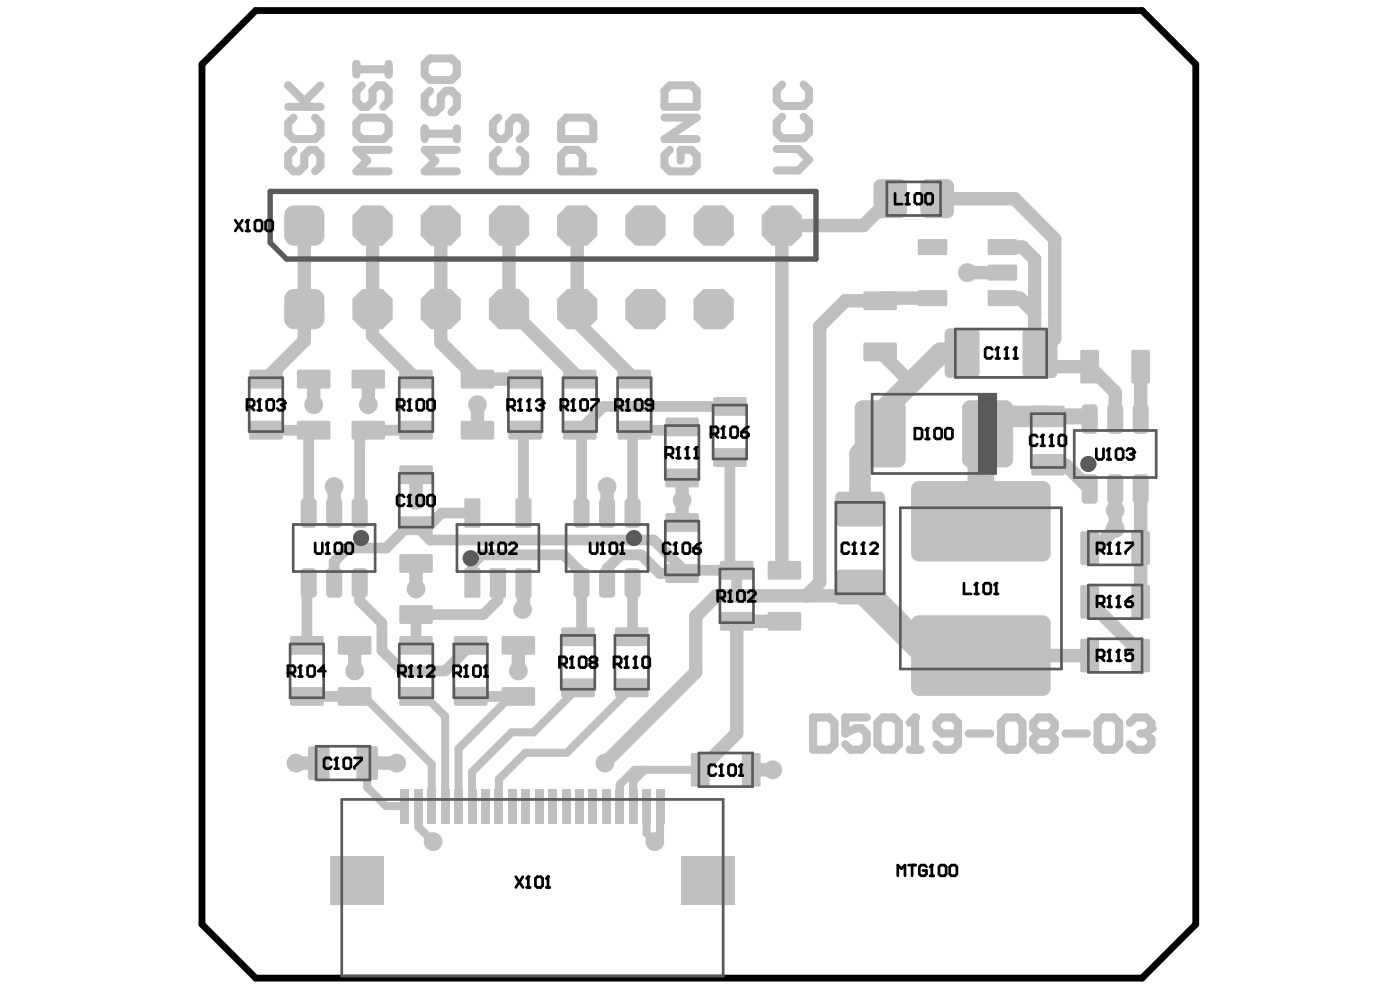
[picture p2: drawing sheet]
<svg xmlns="http://www.w3.org/2000/svg" width="420mm" height="297mm" viewBox="0 0 420 297" stroke-linecap="round" stroke-linejoin="round" font-family="sans-serif">
<path d="M76.7 3.2h265.8l16.1 16.1v257.8l-16.1 16.1h-265.8l-16.1-16.1v-257.8z" fill="none" stroke="#000" stroke-width="2"/>
<g fill="none" stroke="#c0c0c0" stroke-width="4">
<path d="M266.9 59.6l-8 8h-24.4M304.2 59.6l12.1 12v29.8l-4.4 4.5M111.7 67.6v25M300.6 74.1h6l3.6 3.6v26.6l5.7 5.6h10.8l7.7 7.7v8M279.6 89.4h-14.9l-.8 .8h-10.4l-7.7 7.6v76.8l-4 4M290.1 81.7h10.5M300.6 89.4h5.2l4.4 4.4M342.1 109.9v15.7M314.3 139.3h5.2l7.2 7.3M334.4 146.6v11.8l-5.8 5.9h-1.9M234.5 170.2l.7 .7M257.9 176l-2.6 2.6h-34.4"/>
<path d="M278.4 196.5h48.3M326.7 180.4l15.4 15.3v.8"/>
</g>
<path d="M288.5 105.9h-6.4l-18.2 18.1v6l-6 6.1v16.5M296.1 130l-2 2.1M301.4 124.8h12.9" fill="none" stroke="#c0c0c0" stroke-width="6.4"/>
<path d="M294.1 132.1v24.1M257.9 176l20.5 20.5" fill="none" stroke="#c0c0c0" stroke-width="8"/>
<path d="M218.9 137.1v33.8" fill="none" stroke="#c0c0c0" stroke-width="3.2"/>
<path d="M301.4 124.8l-5.3 5.2M314.3 124.8h11.6l.8 .8" fill="none" stroke="#c0c0c0" stroke-width="4.8"/>
<circle cx="342.1" cy="180.4" r="2.01" fill="#c0c0c0"/>
<g fill="none" stroke="#c0c0c0" stroke-width="4">
<path d="M281 59.6h23.2M91.3 67.6v34.5l-11.5 11.5M132.2 67.6v35l11 11h14.3M152.6 68.1v24.5h.3l21 21M173.1 68.1v28.4l17.1 17.1M234.5 67.6v102.6M111.7 92.6v8l13.1 13M94.1 113.6v7.7M110.4 113.6v7.7M263.9 105.5l8.5 8.4h1.6M143.2 121.3v7.6M100.2 145.8v8"/>
<path d="M124.8 142.3v7.6M182 145.8v8M204.5 143.3v13.3M342.1 146.6v33.8M124.8 168.9v7.6M157.2 174.5l-.2 .2v7.7l-.3 .3M106.3 193.4v7.7M155.4 193.4v7.7M208.6 201.5l-27.2 27.2"/>
</g>
<path d="M106.3 208.7h2.8l20.4 20.4v12.5M124.8 208.7h2.7l6 6v26.9M153.4 219.5h6.6M155.4 208.7h-2.2l-15.7 15.7v17.2M157.5 225.6h12.5M115.8 241.6h5.6" fill="none" stroke="#c0c0c0" stroke-width="2.4"/>
<path d="M204.5 128l-.9 .9h-13.4M125.7 158.5l3.3 3.4M141.7 153.8h-9.3l-3.8 3.8h-6.1l-6.7 6.7h-11.5l-4.1 4.1M141.7 174.7v-5.6l2.7-2.8h24.6l5.4 5.4v18.1l-1.1 1.1M149.3 174.7v5.2l-4.3 4.3h-20.2M189.7 174.7v15.9" fill="none" stroke="#c0c0c0" stroke-width="3.2"/>
<circle cx="110.4" cy="128.9" r="1.61" fill="#c0c0c0"/>
<path d="M124.8 128.9h-14.4l-2.5 2.6v22.3" fill="none" stroke="#c0c0c0" stroke-width="3.2"/>
<circle cx="94.1" cy="128.9" r="1.61" fill="#c0c0c0"/>
<path d="M79.8 128.9h14.3l-1.5 1.6v23.3M157.5 128.9l-.5 .6v24.3M190.2 128.9l-.5 .6v24.3M218.9 121.8h-37.9l-7.1 7.1 .5 .6v24.3M100.2 168.4v6.3M129 161.9h67l8.5 8.5v1.5M204.5 171.9l1-1h15.4v7.7M204.5 171.9h-6.6l-5.6-5.6h-6.2l-4.1 4.1v4.3M141.1 208.7h14.3" fill="none" stroke="#c0c0c0" stroke-width="3.2"/>
<circle cx="92" cy="208.7" r="1.61" fill="#c0c0c0"/>
<path d="M107.9 180.1l6.6 6.7v8.2l6.2 6.1h12.8l7.6-7.7M124.8 184.2v9.2M92 208.7h14.3" fill="none" stroke="#c0c0c0" stroke-width="3.2"/>
<path d="M173.3 206.2l-13.3 13.3M189.4 206.2l-19.4 19.4" fill="none" stroke="#c0c0c0" stroke-width="2.4"/>
<circle cx="141.1" cy="208.7" r="1.21" fill="#c0c0c0"/>
<path d="M92.6 174.7l-.6 .6v18.1M107.9 174.7v5.4M189.7 190.6l-.3 .3" fill="none" stroke="#c0c0c0" stroke-width="3.2"/>
<g fill="none" stroke="#c0c0c0" stroke-width="2.4">
<path d="M106.9 19.1v3.3M116.5 19.1v3.3M128.9 17.5h6.5l1.6 1.6v3.3l-1.6 1.6h-6.5l-1.6-1.6v-3.3zM86.4 32h9.7M86.4 25.6l6.5 6.4M88 35.2l-1.6 1.7v3.2l1.6 1.6h6.5l1.6-1.6v-3.2l-1.6-1.7M96.1 25.6l-4.8 4.8M106.9 20.8h9.6M108.5 35.2h6.4l1.6 1.7v3.2l-1.6 1.6h-6.4l-1.6-1.6v-3.2zM108.5 25.6l-1.6 1.6v3.2l1.6 1.6h1.6l1.6-1.6v-3.2l1.6-1.6h1.6l1.6 1.6v3.2l-1.6 1.6M127.3 38.5v3.2M128.9 27.2l-1.6 1.6v3.2l1.6 1.6h1.7l1.6-1.6v-3.2l1.6-1.6h1.6l1.6 1.6v3.2l-1.6 1.6"/>
<path d="M137 38.5v3.2M149.4 35.2l-1.6 1.7v3.2l1.6 1.6h1.6l1.6-1.6v-3.2l1.6-1.7h1.6l1.7 1.7v3.2l-1.7 1.6M169.9 35.2h6.4l1.6 1.7v4.8h-9.7v-4.8zM199.3 27.2l1.6-1.6h6.4l1.6 1.6v4.8h-9.6zM199.3 35.2h9.6l-9.6 6.5h9.6M234.5 35l-1.6 1.6v3.2l1.6 1.6h6.5l1.6-1.6v-3.2l-1.6-1.6M234.5 25.3l-1.6 1.6v3.3l1.6 1.6h6.5l1.6-1.6v-3.3l-1.6-1.6M88 44.9l-1.6 1.6v3.2l1.6 1.7h1.6l1.7-1.7v-3.2l1.6-1.6h1.6l1.6 1.6v3.2l-1.6 1.7M116.5 44.9h-9.6l3.2 3.2-3.2 3.3h9.6M127.3 40.1h9.7M137 44.9h-9.7l3.3 3.2-3.3 3.3h9.7M149.4 44.9l-1.6 1.6v3.2l1.6 1.7h6.4l1.7-1.7v-3.2l-1.7-1.6"/>
<path d="M174.7 51.4v-4.9l-1.6-1.6h-3.2l-1.7 1.6v4.9h9.7M200.9 44.9l-1.6 1.6v3.2l1.6 1.7h6.4l1.6-1.7v-3.2l-1.6-1.6h-3.2v3.2M232.9 44.7h6.5l3.2 3.2-3.2 3.2h-6.5M153.4 219.5l-11.9 11.9v10.2M110.1 228.7v7.3l5.7 5.6M157.5 225.6l-7.9 7.9v8.1M193.3 230.7l-3.4 3.5v7.4M210 230.7h-19.7l-4.5 4.5v6.4M125.4 241.6v6.2l4.5 4.4M193.9 241.6v8.2l2.5 2.4 1.5-1.5v-9.1"/>
</g>
<path d="M220.9 178.6h-6.1l-6.2 6.1v16.8M235.2 186.2h-14.3v33.6l-10.9 10.9M88.8 228.7h6.8M110.1 228.7h8.9M225.3 230.7h6.4" fill="none" stroke="#c0c0c0" stroke-width="4"/>
<path d="M243.8 215h4.8l1.6 1.6v6.5l-1.6 1.6h-4.8zM259.9 215h-6.4v4.9l3.2-1.6h1.6l1.6 1.6v3.2l-1.6 1.6h-3.2l-1.6-1.6M264.7 215h3.2l1.7 1.6v6.5l-1.7 1.6h-3.2l-1.6-1.6v-6.5zM274.4 215v9.7M272.8 224.7h3.2" fill="none" stroke="#c0c0c0" stroke-width="2.5"/>
<circle cx="274.4" cy="215" r="1.23" fill="#c0c0c0"/>
<path d="M274.4 215l-1.6 1.6M287.3 219.9h-4.9l-1.6-1.6v-1.7l1.6-1.6h3.3l1.6 1.6v6.5l-1.6 1.6h-3.3l-1.6-1.6M290.5 219.9h6.4M301.8 215h3.2l1.6 1.6v6.5l-1.6 1.6h-3.2l-1.6-1.6v-6.5zM311.4 219.9l-1.6 1.6v1.6l1.6 1.6h3.2l1.7-1.6v-1.6l-1.7-1.6M311.4 219.9l-1.6-1.6v-1.7l1.6-1.6h3.2l1.7 1.6v1.7l-1.7 1.6M311.4 219.9h3.2M319.5 219.9h6.4M330.7 215h3.3l1.6 1.6v6.5l-1.6 1.6h-3.3l-1.6-1.6v-6.5zM338.8 216.6l1.6-1.6h3.2l1.6 1.6v1.7" fill="none" stroke="#c0c0c0" stroke-width="2.5"/>
<circle cx="345.2" cy="218.3" r="1.23" fill="#c0c0c0"/>
<path d="M342 219.9h1.6M343.6 219.9l1.6 1.6v1.6l-1.6 1.6h-3.2l-1.6-1.6M345.2 218.3l-1.6 1.6" fill="none" stroke="#c0c0c0" stroke-width="2.5"/>
<g fill="#c0c0c0">
<path d="M94.3 86.6a3 3 0 0 1 3 3h-3z"/>
<path d="M86.3 87.3l1.2-.6 .7-.1v3h-3a3 3 0 0 1 1.1-2.3z"/>
<path d="M85.2 95.7h3v3a3 3 0 0 1-3-3z"/>
<path d="M94.3 95.7h3a3 3 0 0 1-3 3z"/>
<path d="M94.3 61.6a3 3 0 0 1 3 3h-3z"/>
<path d="M86.3 62.2l1.2-.5 .7-.1v3h-3a3 3 0 0 1 1.1-2.4z"/>
<path d="M85.2 70.6h3v3.1a3 3 0 0 1-3-3.1z"/>
<path d="M94.3 70.6h3a3 3 0 0 1-3 3.1z"/>
<path d="M324.2 104.9h.3v.5h-.6z"/>
<path d="M323.9 114.4h.6v.5z"/>
<path d="M329 114.4h.6l-.3 .5h-.3z"/>
<path d="M329 104.9l.6 .5h-.6z"/>
<path d="M339.5 104.9h.3v.5h-.6z"/>
<path d="M339.2 114.4h.6v.5z"/>
<path d="M344.3 114.4h.6l-.3 .5h-.3z"/>
<path d="M344.3 104.9l.6 .5h-.6z"/>
<path d="M262.5 54.3l1.4-.6v2h-2z"/>
<path d="M261.9 63.4h2v2a2.01 2.01 0 0 1-2-2z"/>
<path d="M270 63.4h2a2.01 2.01 0 0 1-2 2z"/>
<path d="M270 53.7a2.01 2.01 0 0 1 2 2h-2z"/>
<path d="M276.6 54.3l1.4-.6v2h-2z"/>
<path d="M276 63.4h2v2a2.01 2.01 0 0 1-2-2z"/>
<path d="M284.1 63.4h2a2.01 2.01 0 0 1-2 2z"/>
<path d="M284.1 53.7a2.01 2.01 0 0 1 2 2h-2z"/>
<path d="M274.1 144.7l1.5-.6v2.5h-2.4a2.41 2.41 0 0 1 .9-1.9z"/>
<path d="M273.2 165.9h2.4v2.4a2.42 2.42 0 0 1-2.4-2.4z"/>
<path d="M312.7 165.9h2.4a2.42 2.42 0 0 1-2.4 2.4z"/>
<path d="M312.7 144.1a2.42 2.42 0 0 1 2.4 2.5h-2.4z"/>
<path d="M274.1 185l1.5-.6v2.4h-2.4a2.41 2.41 0 0 1 .9-1.8z"/>
<path d="M273.2 206.2h2.4v2.4a2.42 2.42 0 0 1-2.4-2.4z"/>
<path d="M312.7 206.2h2.4a2.42 2.42 0 0 1-2.4 2.4z"/>
<path d="M312.7 184.4a2.42 2.42 0 0 1 2.4 2.4h-2.4z"/>
<path d="M307.3 98.7l.9-.3v1.6h-1.6l.1-.5z"/>
<path d="M306.6 111.8h1.6v1.5a1.57 1.57 0 0 1-1.6-1.5z"/>
<path d="M315.5 111.8h1.6a1.57 1.57 0 0 1-1.6 1.5z"/>
<path d="M315.5 98.4a1.57 1.57 0 0 1 1.6 1.6h-1.6z"/>
<path d="M283.9 98.7l.9-.3v1.6h-1.5v-.5z"/>
<path d="M283.3 111.8h1.5v1.5a1.57 1.57 0 0 1-1.5-1.5z"/>
<path d="M292.2 111.8h1.5a1.57 1.57 0 0 1-1.5 1.5z"/>
<path d="M292.2 98.4a1.57 1.57 0 0 1 1.5 1.6h-1.5z"/>
<path d="M288.5 137.8h2.3v2.3a2.3 2.3 0 0 1-2.3-2.3z"/>
<path d="M301.5 137.8h2.3a2.3 2.3 0 0 1-2.3 2.3z"/>
<path d="M301.5 120a2.3 2.3 0 0 1 2.3 2.3h-2.3z"/>
<path d="M289.2 120.6l1-.5 .6-.1v2.3h-2.3l.1-.6z"/>
<path d="M256.3 137.8h2.3v2.3a2.3 2.3 0 0 1-2.3-2.3z"/>
<path d="M269.3 137.8h2.3a2.3 2.3 0 0 1-2.3 2.3z"/>
<path d="M269.3 120a2.3 2.3 0 0 1 2.3 2.3h-2.3z"/>
<path d="M257 120.6l1-.5 .6-.1v2.3h-2.3l.1-.6z"/>
<path d="M98.5 126.1l.6 .6h-.6z"/>
<path d="M89.3 126.2l.3-.1v.6h-.6z"/>
<path d="M89 131.2h.6v.6z"/>
<path d="M98.5 131.2h.6l-.3 .5-.3 .1z"/>
<path d="M84.2 126.1l.6 .6h-.6z"/>
<path d="M75 126.2l.3-.1v.6h-.6z"/>
<path d="M74.7 131.2h.6v.6z"/>
<path d="M84.2 131.2h.6l-.3 .5-.3 .1z"/>
<path d="M93.8 149.4a1.21 1.21 0 0 1 1.2 1.2h-1.2z"/>
<path d="M90.6 149.6l.7-.2v1.2h-1.2z"/>
<path d="M90.1 157h1.2v1.2a1.21 1.21 0 0 1-1.2-1.2z"/>
<path d="M93.8 157h1.2a1.21 1.21 0 0 1-1.2 1.2z"/>
<path d="M96.5 190.6l.6 .6h-.6z"/>
<path d="M87.3 190.7l.3-.1v.6h-.6z"/>
<path d="M87 195.7h.6v.6z"/>
<path d="M96.5 195.7h.6l-.3 .5-.3 .1z"/>
<path d="M93.8 170.3a1.21 1.21 0 0 1 1.2 1.2h-1.2z"/>
<path d="M90.6 170.5l.7-.2v1.2h-1.2z"/>
<path d="M90.1 178h1.2v1.2a1.21 1.21 0 0 1-1.2-1.2z"/>
<path d="M93.8 178h1.2a1.21 1.21 0 0 1-1.2 1.2z"/>
<path d="M109.1 149.4a1.21 1.21 0 0 1 1.2 1.2h-1.2z"/>
<path d="M105.9 149.6l.8-.2v1.2h-1.3z"/>
<path d="M105.4 157h1.3v1.2a1.21 1.21 0 0 1-1.3-1.2z"/>
<path d="M109.1 157h1.2a1.21 1.21 0 0 1-1.2 1.2z"/>
<path d="M194.7 126.1l.6 .6h-.6z"/>
<path d="M185.5 126.2l.2-.1v.6h-.5z"/>
<path d="M185.2 131.2h.5v.6z"/>
<path d="M194.7 131.2h.6l-.3 .5-.3 .1z"/>
<path d="M199.5 130.2h.6v.6z"/>
<path d="M209 130.2h.6l-.3 .5-.3 .1z"/>
<path d="M209 125.1l.6 .6h-.6z"/>
<path d="M199.8 125.2l.3-.1v.6h-.6z"/>
<path d="M159.9 190.6l.6 .6h-.6z"/>
<path d="M150.7 190.7l.3-.1v.6h-.6z"/>
<path d="M150.4 195.7h.6v.6z"/>
<path d="M159.9 195.7h.6l-.3 .5-.3 .1z"/>
<path d="M159.9 205.9l.6 .6h-.6z"/>
<path d="M150.7 206l.3-.1v.6h-.6z"/>
<path d="M150.4 211h.6v.6z"/>
<path d="M159.9 211h.6l-.3 .5-.3 .1z"/>
<path d="M110.8 190.6l.6 .6h-.6z"/>
<path d="M101.6 190.7l.3-.1v.6h-.6z"/>
<path d="M101.3 195.7h.6v.6z"/>
<path d="M110.8 195.7h.6l-.3 .5-.3 .1z"/>
<path d="M110.8 205.9l.6 .6h-.6z"/>
<path d="M101.6 206l.3-.1v.6h-.6z"/>
<path d="M101.3 211h.6v.6z"/>
<path d="M110.8 211h.6l-.3 .5-.3 .1z"/>
<path d="M98.5 110.8l.6 .6h-.6z"/>
<path d="M89.3 110.9l.3-.1v.6h-.6z"/>
<path d="M89 115.9h.6v.6z"/>
<path d="M98.5 115.9h.6l-.3 .5-.3 .1z"/>
<path d="M114.9 110.8l.6 .6h-.6z"/>
<path d="M105.7 110.9l.3-.1v.6h-.6z"/>
<path d="M105.4 115.9h.6v.6z"/>
<path d="M114.9 115.9h.6l-.3 .5-.3 .1z"/>
<path d="M114.9 126.1l.6 .6h-.6z"/>
<path d="M105.7 126.2l.3-.1v.6h-.6z"/>
<path d="M105.4 131.2h.6v.6z"/>
<path d="M114.9 131.2h.6l-.3 .5-.3 .1z"/>
<path d="M209 153.8l.6 .6h-.6z"/>
<path d="M199.8 153.9l.3-.1v.6h-.6z"/>
<path d="M199.5 158.9h.6v.5z"/>
<path d="M209 158.9h.6l-.3 .5h-.3z"/>
<path d="M209 169.1l.6 .6h-.6z"/>
<path d="M199.8 169.2l.3-.1v.6h-.6z"/>
<path d="M199.5 174.2h.6v.5z"/>
<path d="M209 174.2h.6l-.3 .5h-.3z"/>
<path d="M107.1 223.9l.4-.2v.6h-.6z"/>
<path d="M106.9 233.1h.6v.7l-.4-.2z"/>
<path d="M112.7 233.1h.6l-.4 .6-.2 .1z"/>
<path d="M112.7 223.7l.4 .2 .2 .4h-.6z"/>
<path d="M92.6 223.9l.4-.2v.6h-.6z"/>
<path d="M92.4 233.1h.6v.7l-.4-.2z"/>
<path d="M98.2 233.1h.6l-.4 .6-.2 .1z"/>
<path d="M98.2 223.7l.4 .2 .2 .4h-.6z"/>
<path d="M129.2 166.1l.6 .5h-.6z"/>
<path d="M120 166.1h.3v.5h-.6z"/>
<path d="M119.7 171.1h.6v.6z"/>
<path d="M129.2 171.1h.6l-.3 .5-.3 .1z"/>
<path d="M129.2 181.4l.6 .5h-.6z"/>
<path d="M120 181.4h.3v.5h-.6z"/>
<path d="M119.7 186.4h.6v.6z"/>
<path d="M129.2 186.4h.6l-.3 .5-.3 .1z"/>
<path d="M138.1 131.2h.6v.6z"/>
<path d="M147.6 131.2h.6l-.3 .5-.3 .1z"/>
<path d="M147.6 126.1l.6 .6h-.6z"/>
<path d="M138.4 126.2l.3-.1v.6h-.6z"/>
<path d="M138.1 115.9h.6v.6z"/>
<path d="M147.6 115.9h.6l-.3 .5-.3 .1z"/>
<path d="M147.6 110.8l.6 .6h-.6z"/>
<path d="M138.4 110.9l.3-.1v.6h-.6z"/>
<path d="M309.2 127.4h.7v.6l-.5-.2z"/>
<path d="M318.7 127.4h.6l-.4 .6h-.2z"/>
<path d="M318.7 121.6l.4 .2 .2 .4h-.6z"/>
<path d="M309.4 121.8l.5-.2v.6h-.7z"/>
<path d="M309.2 141.9h.7v.6l-.5-.2z"/>
<path d="M318.7 141.9h.6l-.4 .6h-.2z"/>
<path d="M318.7 136.1l.4 .2 .2 .4h-.6z"/>
<path d="M309.4 136.3l.5-.2v.6h-.7z"/>
<path d="M263.8 147.4a1.57 1.57 0 0 1 1.5 1.5h-1.5z"/>
<path d="M251.1 147.7l.9-.3v1.5h-1.6l.1-.5z"/>
<path d="M250.4 156.3h1.6v1.5a1.57 1.57 0 0 1-1.6-1.5z"/>
<path d="M263.8 156.3h1.5a1.57 1.57 0 0 1-1.5 1.5z"/>
<path d="M263.8 170.7a1.57 1.57 0 0 1 1.5 1.6h-1.5z"/>
<path d="M251.1 171l.9-.3v1.6h-1.6l.1-.5z"/>
<path d="M250.4 179.6h1.6v1.6a1.57 1.57 0 0 1-1.6-1.6z"/>
<path d="M263.8 179.6h1.5a1.57 1.57 0 0 1-1.5 1.6z"/>
<path d="M258.9 92.4h.6v.6z"/>
<path d="M268.4 92.4h.6l-.3 .5-.3 .1z"/>
<path d="M268.4 87.3l.6 .6h-.6z"/>
<path d="M259.2 87.4l.3-.1v.6h-.6z"/>
<path d="M258.9 107.7h.6v.6z"/>
<path d="M268.4 107.7h.6l-.3 .5-.3 .1z"/>
<path d="M268.4 102.7l.6 .5h-.6z"/>
<path d="M259.2 102.7h.3v.5h-.6z"/>
<path d="M212.2 235.2h.6l-.3 .5-.3 .1z"/>
<path d="M212.2 225.7l.6 .6h-.6z"/>
<path d="M207.4 225.8l.3-.1v.6h-.6z"/>
<path d="M207.1 235.2h.6v.6z"/>
<path d="M227.5 235.2h.6l-.3 .5-.3 .1z"/>
<path d="M227.5 225.7l.6 .6h-.6z"/>
<path d="M222.7 225.8l.3-.1v.6h-.5z"/>
<path d="M222.5 235.2h.5v.6z"/>
<path d="M84.2 110.8l.6 .6h-.6z"/>
<path d="M75 110.9l.3-.1v.6h-.6z"/>
<path d="M74.7 115.9h.6v.6z"/>
<path d="M84.2 115.9h.6l-.3 .5-.3 .1z"/>
<path d="M96.5 205.9l.6 .6h-.6z"/>
<path d="M87.3 206l.3-.1v.6h-.6z"/>
<path d="M87 211h.6v.6z"/>
<path d="M96.5 211h.6l-.3 .5-.3 .1z"/>
<path d="M223.3 134.3l.6 .6h-.6z"/>
<path d="M214.1 134.4l.3-.1v.6h-.6z"/>
<path d="M213.8 139.4h.6v.6z"/>
<path d="M223.3 139.4h.6l-.3 .5-.3 .1z"/>
<path d="M223.3 119l.6 .6h-.6z"/>
<path d="M214.1 119.1l.3-.1v.6h-.6z"/>
<path d="M213.8 124.1h.6v.5z"/>
<path d="M223.3 124.1h.6l-.3 .5h-.3z"/>
<path d="M178.3 126.1l.6 .6h-.6z"/>
<path d="M169.1 126.2l.3-.1v.6h-.6z"/>
<path d="M168.8 131.2h.6v.6z"/>
<path d="M178.3 131.2h.6l-.3 .5-.3 .1z"/>
<path d="M178.3 110.8l.6 .6h-.6z"/>
<path d="M169.1 110.9l.3-.1v.6h-.6z"/>
<path d="M168.8 115.9h.6v.6z"/>
<path d="M178.3 115.9h.6l-.3 .5-.3 .1z"/>
<path d="M177.8 203.4l.6 .5h-.6z"/>
<path d="M168.6 203.4h.3v.5h-.6z"/>
<path d="M168.3 208.4h.6v.6z"/>
<path d="M177.8 208.4h.6l-.3 .5-.3 .1z"/>
<path d="M177.8 188l.6 .6h-.6z"/>
<path d="M168.6 188.1l.3-.1v.6h-.6z"/>
<path d="M168.3 193.1h.6v.6z"/>
<path d="M177.8 193.1h.6l-.3 .5-.3 .1z"/>
<path d="M194.7 110.8l.6 .6h-.6z"/>
<path d="M185.5 110.9l.2-.1v.6h-.5z"/>
<path d="M185.2 115.9h.5v.6z"/>
<path d="M194.7 115.9h.6l-.3 .5-.3 .1z"/>
<path d="M193.9 203.4l.6 .5h-.6z"/>
<path d="M184.7 203.4h.3v.5h-.6z"/>
<path d="M184.4 208.4h.6v.6z"/>
<path d="M193.9 208.4h.6l-.3 .5-.3 .1z"/>
<path d="M193.9 188l.6 .6h-.6z"/>
<path d="M184.7 188.1l.3-.1v.6h-.6z"/>
<path d="M184.4 193.1h.6v.6z"/>
<path d="M193.9 193.1h.6l-.3 .5-.3 .1z"/>
<path d="M199.5 145.5h.6v.6z"/>
<path d="M209 145.5h.6l-.3 .5-.3 .1z"/>
<path d="M209 140.4l.6 .6h-.6z"/>
<path d="M199.8 140.5l.3-.1v.6h-.6z"/>
<path d="M129.2 205.9l.6 .6h-.6z"/>
<path d="M120 206l.3-.1v.6h-.6z"/>
<path d="M119.7 211h.6v.6z"/>
<path d="M129.2 211h.6l-.3 .5-.3 .1z"/>
<path d="M129.2 190.6l.6 .6h-.6z"/>
<path d="M120 190.7l.3-.1v.6h-.6z"/>
<path d="M119.7 195.7h.6v.6z"/>
<path d="M129.2 195.7h.6l-.3 .5-.3 .1z"/>
<path d="M162 126.1l.5 .6h-.5z"/>
<path d="M152.7 126.2l.3-.1v.6h-.5z"/>
<path d="M152.5 131.2h.5v.6z"/>
<path d="M162 131.2h.5l-.3 .5-.2 .1z"/>
<path d="M162 110.8l.5 .6h-.5z"/>
<path d="M152.7 110.9l.3-.1v.6h-.5z"/>
<path d="M152.5 115.9h.5v.6z"/>
<path d="M162 115.9h.5l-.3 .5-.2 .1z"/>
<path d="M225.4 168.1l.5 .6h-.5z"/>
<path d="M216.1 168.2l.3-.1v.6h-.5z"/>
<path d="M215.9 173.2h.5v.6z"/>
<path d="M225.4 173.2h.5l-.2 .5-.3 .1z"/>
<path d="M225.4 183.4l.5 .6h-.5z"/>
<path d="M216.1 183.5l.3-.1v.6h-.5z"/>
<path d="M215.9 188.5h.5v.6z"/>
<path d="M225.4 188.5h.5l-.2 .5-.3 .1z"/>
<path d="M329 201h.6l-.3 .5h-.3z"/>
<path d="M329 191.5l.6 .5h-.6z"/>
<path d="M324.2 191.5h.3v.5h-.6z"/>
<path d="M323.9 201h.6v.5z"/>
<path d="M344.3 201h.6l-.3 .5h-.3z"/>
<path d="M344.3 191.5l.6 .5h-.6z"/>
<path d="M339.5 191.5h.3v.5h-.6z"/>
<path d="M339.2 201h.6v.5z"/>
<path d="M329 184.9h.6l-.3 .5h-.3z"/>
<path d="M329 175.4l.6 .5h-.6z"/>
<path d="M324.2 175.4h.3v.5h-.6z"/>
<path d="M323.9 184.9h.6v.5z"/>
<path d="M344.3 184.9h.6l-.3 .5h-.3z"/>
<path d="M344.3 175.4l.6 .5h-.6z"/>
<path d="M339.5 175.4h.3v.5h-.6z"/>
<path d="M339.2 184.9h.6v.5z"/>
<path d="M339.5 159.3l.3-.1v.6h-.6z"/>
<path d="M339.2 168.8h.6v.5z"/>
<path d="M344.3 168.8h.6l-.3 .4-.3 .1z"/>
<path d="M344.3 159.2l.6 .6h-.6z"/>
<path d="M324.2 159.3l.3-.1v.6h-.6z"/>
<path d="M323.9 168.8h.6v.5z"/>
<path d="M329 168.8h.6l-.3 .4-.3 .1z"/>
<path d="M329 159.2l.6 .6h-.6z"/>
<path d="M239.7 168.1l.6 .6h-.6z"/>
<path d="M230.5 168.2l.3-.1v.6h-.6z"/>
<path d="M230.2 173.2h.6v.6z"/>
<path d="M239.7 173.2h.6l-.3 .5-.3 .1z"/>
<path d="M239.7 183.4l.6 .6h-.6z"/>
<path d="M230.5 183.5l.3-.1v.6h-.6z"/>
<path d="M230.2 188.5h.6v.6z"/>
<path d="M239.7 188.5h.6l-.3 .5-.3 .1z"/>
<path d="M175.6 170.3a1.21 1.21 0 0 1 1.2 1.2h-1.2z"/>
<path d="M172.5 170.5l.7-.2v1.2h-1.2z"/>
<path d="M172 178h1.2v1.2a1.21 1.21 0 0 1-1.2-1.2z"/>
<path d="M175.6 178h1.2a1.21 1.21 0 0 1-1.2 1.2z"/>
<path d="M146.9 178.7h.5v.5z"/>
<path d="M151.2 178.7h.5l-.2 .4-.3 .1z"/>
<path d="M151.2 170.3l.5 .5h-.5z"/>
<path d="M147.1 170.4l.3-.1v.5h-.5z"/>
<path d="M139.2 157.7h.5v.5z"/>
<path d="M143.6 157.7h.5l-.3 .5h-.2z"/>
<path d="M143.6 149.4l.5 .4h-.5z"/>
<path d="M139.5 149.4h.2v.4h-.5z"/>
<path d="M324.3 149.8h1.2v1.2a1.21 1.21 0 0 1-1.2-1.2z"/>
<path d="M328 149.8h1.2a1.21 1.21 0 0 1-1.2 1.2z"/>
<path d="M328 142.1a1.21 1.21 0 0 1 1.2 1.2h-1.2z"/>
<path d="M324.8 142.4l.7-.3v1.2h-1.2z"/>
<path d="M324.3 128.8h1.2v1.2a1.21 1.21 0 0 1-1.2-1.2z"/>
<path d="M328 128.8h1.2a1.21 1.21 0 0 1-1.2 1.2z"/>
<path d="M328 121.2a1.21 1.21 0 0 1 1.2 1.2h-1.2z"/>
<path d="M324.8 121.4l.7-.2v1.2h-1.2z"/>
<path d="M332 128.8h1.2v1.2a1.21 1.21 0 0 1-1.2-1.2z"/>
<path d="M335.6 128.8h1.2a1.21 1.21 0 0 1-1.2 1.2z"/>
<path d="M335.6 121.2a1.21 1.21 0 0 1 1.2 1.2h-1.2z"/>
<path d="M332.5 121.4l.7-.2v1.2h-1.2z"/>
<path d="M304.5 76h.5l-.2 .4-.3 .1z"/>
<path d="M304.5 71.6l.5 .5h-.5z"/>
<path d="M296.4 71.7l.2-.1v.5h-.5z"/>
<path d="M296.1 76h.5v.5z"/>
<path d="M304.5 91.3h.5l-.2 .4-.3 .1z"/>
<path d="M304.5 86.9l.5 .5h-.5z"/>
<path d="M296.4 87l.2-.1v.5h-.5z"/>
<path d="M296.1 91.3h.5v.5z"/>
<path d="M154.5 157.7h.5v.5z"/>
<path d="M158.9 157.7h.5l-.5 .5z"/>
<path d="M158.9 149.4l.5 .4h-.5z"/>
<path d="M154.8 149.4h.2v.4h-.5z"/>
<path d="M339.6 128.8h1.2v1.2a1.21 1.21 0 0 1-1.2-1.2z"/>
<path d="M343.3 128.8h1.2a1.21 1.21 0 0 1-1.2 1.2z"/>
<path d="M343.3 121.2a1.21 1.21 0 0 1 1.2 1.2h-1.2z"/>
<path d="M340.1 121.4l.7-.2v1.2h-1.2z"/>
<path d="M339.6 149.8h1.2v1.2a1.21 1.21 0 0 1-1.2-1.2z"/>
<path d="M343.3 149.8h1.2a1.21 1.21 0 0 1-1.2 1.2z"/>
<path d="M343.3 142.1a1.21 1.21 0 0 1 1.2 1.2h-1.2z"/>
<path d="M340.1 142.4l.7-.3v1.2h-1.2z"/>
<path d="M129.2 126.1l.6 .6h-.6z"/>
<path d="M120 126.2l.3-.1v.6h-.6z"/>
<path d="M119.7 131.2h.6v.6z"/>
<path d="M129.2 131.2h.6l-.3 .5-.3 .1z"/>
<path d="M190.9 149.4a1.21 1.21 0 0 1 1.2 1.2h-1.2z"/>
<path d="M187.8 149.6l.7-.2v1.2h-1.2z"/>
<path d="M187.3 157h1.2v1.2a1.21 1.21 0 0 1-1.2-1.2z"/>
<path d="M190.9 157h1.2a1.21 1.21 0 0 1-1.2 1.2z"/>
<path d="M190.9 170.3a1.21 1.21 0 0 1 1.2 1.2h-1.2z"/>
<path d="M187.8 170.5l.7-.2v1.2h-1.2z"/>
<path d="M187.3 178h1.2v1.2a1.21 1.21 0 0 1-1.2-1.2z"/>
<path d="M190.9 178h1.2a1.21 1.21 0 0 1-1.2 1.2z"/>
<path d="M283.6 91.3h.5l-.3 .4-.2 .1z"/>
<path d="M283.6 86.9l.5 .5h-.5z"/>
<path d="M275.4 87l.3-.1v.5h-.5z"/>
<path d="M275.2 91.3h.5v.5z"/>
<path d="M283.6 76h.5l-.3 .4-.2 .1z"/>
<path d="M283.6 71.6l.5 .5h-.5z"/>
<path d="M275.4 71.7l.3-.1v.5h-.5z"/>
<path d="M275.2 76h.5v.5z"/>
<path d="M304.5 83.6h.5l-.2 .5h-.3z"/>
<path d="M304.5 79.3l.5 .5h-.5z"/>
<path d="M296.4 79.4l.2-.1v.5h-.5z"/>
<path d="M296.1 83.6h.5v.5z"/>
<path d="M109.1 170.3a1.21 1.21 0 0 1 1.2 1.2h-1.2z"/>
<path d="M105.9 170.5l.8-.2v1.2h-1.3z"/>
<path d="M105.4 178h1.3v1.2a1.21 1.21 0 0 1-1.3-1.2z"/>
<path d="M109.1 178h1.2a1.21 1.21 0 0 1-1.2 1.2z"/>
<path d="M101.4 170.3a1.21 1.21 0 0 1 1.2 1.2h-1.2z"/>
<path d="M98.3 170.5l.7-.2v1.2h-1.2z"/>
<path d="M97.8 178h1.2v1.2a1.21 1.21 0 0 1-1.2-1.2z"/>
<path d="M101.4 178h1.2a1.21 1.21 0 0 1-1.2 1.2z"/>
<path d="M101.4 149.4a1.21 1.21 0 0 1 1.2 1.2h-1.2z"/>
<path d="M98.3 149.6l.7-.2v1.2h-1.2z"/>
<path d="M97.8 157h1.2v1.2a1.21 1.21 0 0 1-1.2-1.2z"/>
<path d="M101.4 157h1.2a1.21 1.21 0 0 1-1.2 1.2z"/>
<path d="M332 149.8h1.2v1.2a1.21 1.21 0 0 1-1.2-1.2z"/>
<path d="M335.6 149.8h1.2a1.21 1.21 0 0 1-1.2 1.2z"/>
<path d="M335.6 142.1a1.21 1.21 0 0 1 1.2 1.2h-1.2z"/>
<path d="M332.5 142.4l.7-.3v1.2h-1.2z"/>
<path d="M154.5 178.7h.5v.5z"/>
<path d="M158.9 178.7h.5l-.5 .5z"/>
<path d="M158.9 170.3l.5 .5h-.5z"/>
<path d="M154.8 170.4l.2-.1v.5h-.5z"/>
<path d="M139.2 178.7h.5v.5z"/>
<path d="M143.6 178.7h.5l-.3 .4-.2 .1z"/>
<path d="M143.6 170.3l.5 .5h-.5z"/>
<path d="M139.5 170.4l.2-.1v.5h-.5z"/>
<path d="M183.2 170.3a1.21 1.21 0 0 1 1.3 1.2h-1.3z"/>
<path d="M180.1 170.5l.7-.2v1.2h-1.2z"/>
<path d="M179.6 178h1.2v1.2a1.21 1.21 0 0 1-1.2-1.2z"/>
<path d="M183.2 178h1.3a1.21 1.21 0 0 1-1.3 1.2z"/>
<path d="M175.6 149.4a1.21 1.21 0 0 1 1.2 1.2h-1.2z"/>
<path d="M172.5 149.6l.7-.2v1.2h-1.2z"/>
<path d="M172 157h1.2v1.2a1.21 1.21 0 0 1-1.2-1.2z"/>
<path d="M175.6 157h1.2a1.21 1.21 0 0 1-1.2 1.2z"/>
<path d="M183.2 149.4a1.21 1.21 0 0 1 1.3 1.2h-1.3z"/>
<path d="M180.1 149.6l.7-.2v1.2h-1.2z"/>
<path d="M179.6 157h1.2v1.2a1.21 1.21 0 0 1-1.2-1.2z"/>
<path d="M183.2 157h1.3a1.21 1.21 0 0 1-1.3 1.2z"/>
<path d="M145.6 190.6l.6 .6h-.6z"/>
<path d="M136.4 190.7l.3-.1v.6h-.6z"/>
<path d="M136.1 195.7h.6v.6z"/>
<path d="M145.6 195.7h.6l-.3 .5-.3 .1z"/>
<path d="M145.6 205.9l.6 .6h-.6z"/>
<path d="M136.4 206l.3-.1v.6h-.6z"/>
<path d="M136.1 211h.6v.6z"/>
<path d="M145.6 211h.6l-.3 .5-.3 .1z"/>
<path d="M129.2 110.8l.6 .6h-.6z"/>
<path d="M120 110.9l.3-.1v.6h-.6z"/>
<path d="M119.7 115.9h.6v.6z"/>
<path d="M129.2 115.9h.6l-.3 .5-.3 .1z"/>
<path d="M129.2 154.8l.6 .5h-.6z"/>
<path d="M120 154.8h.3v.5h-.6z"/>
<path d="M119.7 159.8h.6v.6z"/>
<path d="M129.2 159.8h.6l-.3 .5-.3 .1z"/>
<path d="M129.2 139.5l.6 .5h-.6z"/>
<path d="M120 139.5h.3v.5h-.6z"/>
<path d="M119.7 144.5h.6v.6z"/>
<path d="M129.2 144.5h.6l-.3 .5-.3 .1z"/>
<circle cx="181.4" cy="228.7" r="2.82"/>
<circle cx="119" cy="228.7" r="2.82"/>
<circle cx="334.4" cy="153" r="2.82"/>
<circle cx="290.1" cy="81.7" r="2.82"/>
<circle cx="274" cy="113.9" r="2.82"/>
<circle cx="124.8" cy="149.9" r="2.82"/>
<circle cx="204.5" cy="149.9" r="2.82"/>
<circle cx="100.2" cy="145.9" r="2.82"/>
<circle cx="334.4" cy="158.4" r="2.82"/>
<circle cx="231.7" cy="230.7" r="2.82"/>
<circle cx="124.8" cy="176.5" r="2.82"/>
<circle cx="182" cy="145.9" r="2.82"/>
<circle cx="143.2" cy="121.3" r="2.82"/>
<circle cx="88.8" cy="228.7" r="2.82"/>
<circle cx="106.3" cy="201.1" r="2.82"/>
<circle cx="94.1" cy="121.3" r="2.82"/>
<circle cx="110.4" cy="121.3" r="2.82"/>
<circle cx="156.7" cy="182.7" r="2.82"/>
<circle cx="155.4" cy="201.1" r="2.82"/>
<circle cx="129.9" cy="252.3" r="2.82"/>
<circle cx="196.4" cy="252.3" r="2.82"/>
</g>
<g fill="#c0c0c0">
<path d="M129.1 86.6h6.1l3 3v6.1l-3 3h-6.1l-3-3v-6.1z" fill-rule="evenodd"/>
<path d="M88.2 86.6h6.1l3 3v6.1l-3 3h-6.1l-3-3v-6.1z" fill-rule="evenodd"/>
<path d="M108.7 86.6h6l3 3v6.1l-3 3h-6l-3-3v-6.1z" fill-rule="evenodd"/>
<path d="M231.4 61.6h6.1l3 3v6l-3 3.1h-6.1l-3-3.1v-6z" fill-rule="evenodd"/>
<path d="M149.6 86.6h6l3.1 3v6.1l-3.1 3h-6l-3-3v-6.1z" fill-rule="evenodd"/>
<path d="M170.1 86.6h6l3 3v6.1l-3 3h-6l-3.1-3v-6.1z" fill-rule="evenodd"/>
<path d="M190.5 86.6h6.1l3 3v6.1l-3 3h-6.1l-3-3v-6.1z" fill-rule="evenodd"/>
<path d="M88.2 61.6h6.1l3 3v6l-3 3.1h-6.1l-3-3.1v-6z" fill-rule="evenodd"/>
<path d="M190.5 61.6h6.1l3 3v6l-3 3.1h-6.1l-3-3.1v-6z" fill-rule="evenodd"/>
<path d="M108.7 61.6h6l3 3v6l-3 3.1h-6l-3-3.1v-6z" fill-rule="evenodd"/>
<path d="M129.1 61.6h6.1l3 3v6l-3 3.1h-6.1l-3-3.1v-6z" fill-rule="evenodd"/>
<path d="M149.6 61.6h6l3.1 3v6l-3.1 3.1h-6l-3-3.1v-6z" fill-rule="evenodd"/>
<path d="M211 86.6h6l3 3v6.1l-3 3h-6l-3-3v-6.1z" fill-rule="evenodd"/>
<path d="M170.1 61.6h6l3 3v6l-3 3.1h-6l-3.1-3.1v-6z" fill-rule="evenodd"/>
<path d="M211 61.6h6l3 3v6l-3 3.1h-6l-3-3.1v-6z" fill-rule="evenodd"/>
<path d="M324.5 104.9h4.5l.6 .5v9l-.6 .5h-4.5l-.6-.5v-9z" fill-rule="evenodd"/>
<path d="M339.8 104.9h4.5l.6 .5v9l-.6 .5h-4.5l-.6-.5v-9z" fill-rule="evenodd"/>
<path d="M263.9 53.7h6.1l2 2v7.7l-2 2h-6.1l-2-2v-7.7z" fill-rule="evenodd"/>
<path d="M276 55.7l2-2h6.1l2 2v7.7l-2 2h-6.1l-2-2z" fill-rule="evenodd"/>
<path d="M275.6 144.1h37.1l2.4 2.5v19.3l-2.4 2.4h-37.1l-2.4-2.4v-19.3z" fill-rule="evenodd"/>
<path d="M275.6 184.4h37.1l2.4 2.4v19.4l-2.4 2.4h-37.1l-2.4-2.4v-19.4z" fill-rule="evenodd"/>
<path d="M306.6 100l1.6-1.6h7.3l1.6 1.6v11.8l-1.6 1.5h-7.3l-1.6-1.5z" fill-rule="evenodd"/>
<path d="M284.8 98.4h7.4l1.5 1.6v11.8l-1.5 1.5h-7.4l-1.5-1.5v-11.8z" fill-rule="evenodd"/>
<path d="M290.8 120h10.7l2.3 2.3v15.5l-2.3 2.3h-10.7l-2.3-2.3v-15.5z" fill-rule="evenodd"/>
<path d="M258.6 120h10.7l2.3 2.3v15.5l-2.3 2.3h-10.7l-2.3-2.3v-15.5z" fill-rule="evenodd"/>
<path d="M89.6 126.1h8.9l.6 .6v4.5l-.6 .6h-8.9l-.6-.6v-4.5z" fill-rule="evenodd"/>
<path d="M75.3 126.1h8.9l.6 .6v4.5l-.6 .6h-8.9l-.6-.6v-4.5z" fill-rule="evenodd"/>
<path d="M91.3 149.4h2.5l1.2 1.2v6.4l-1.2 1.2h-2.5l-1.2-1.2v-6.4z" fill-rule="evenodd"/>
<path d="M87.6 190.6h8.9l.6 .6v4.5l-.6 .6h-8.9l-.6-.6v-4.5z" fill-rule="evenodd"/>
<path d="M90.1 171.5l1.2-1.2h2.5l1.2 1.2v6.5l-1.2 1.2h-2.5l-1.2-1.2z" fill-rule="evenodd"/>
<path d="M106.7 149.4h2.4l1.2 1.2v6.4l-1.2 1.2h-2.4l-1.3-1.2v-6.4z" fill-rule="evenodd"/>
<path d="M185.7 126.1h9l.6 .6v4.5l-.6 .6h-9l-.5-.6v-4.5z" fill-rule="evenodd"/>
<path d="M200.1 125.1h8.9l.6 .6v4.5l-.6 .6h-8.9l-.6-.6v-4.5z" fill-rule="evenodd"/>
<path d="M151 190.6h8.9l.6 .6v4.5l-.6 .6h-8.9l-.6-.6v-4.5z" fill-rule="evenodd"/>
<path d="M151 205.9h8.9l.6 .6v4.5l-.6 .6h-8.9l-.6-.6v-4.5z" fill-rule="evenodd"/>
<path d="M101.9 190.6h8.9l.6 .6v4.5l-.6 .6h-8.9l-.6-.6v-4.5z" fill-rule="evenodd"/>
<path d="M101.9 205.9h8.9l.6 .6v4.5l-.6 .6h-8.9l-.6-.6v-4.5z" fill-rule="evenodd"/>
<path d="M89.6 110.8h8.9l.6 .6v4.5l-.6 .6h-8.9l-.6-.6v-4.5z" fill-rule="evenodd"/>
<path d="M106 110.8h8.9l.6 .6v4.5l-.6 .6h-8.9l-.6-.6v-4.5z" fill-rule="evenodd"/>
<path d="M106 126.1h8.9l.6 .6v4.5l-.6 .6h-8.9l-.6-.6v-4.5z" fill-rule="evenodd"/>
<path d="M200.1 153.8h8.9l.6 .6v4.5l-.6 .5h-8.9l-.6-.5v-4.5z" fill-rule="evenodd"/>
<path d="M200.1 169.1h8.9l.6 .6v4.5l-.6 .5h-8.9l-.6-.5v-4.5z" fill-rule="evenodd"/>
<path d="M107.5 223.7h5.2l.6 .6v8.8l-.6 .7h-5.2l-.6-.7v-8.8z" fill-rule="evenodd"/>
<path d="M93 223.7h5.2l.6 .6v8.8l-.6 .7h-5.2l-.6-.7v-8.8z" fill-rule="evenodd"/>
<path d="M120.3 166.1h8.9l.6 .5v4.5l-.6 .6h-8.9l-.6-.6v-4.5z" fill-rule="evenodd"/>
<path d="M120.3 181.4h8.9l.6 .5v4.5l-.6 .6h-8.9l-.6-.6v-4.5z" fill-rule="evenodd"/>
<path d="M138.7 126.1h8.9l.6 .6v4.5l-.6 .6h-8.9l-.6-.6v-4.5z" fill-rule="evenodd"/>
<path d="M138.7 110.8h8.9l.6 .6v4.5l-.6 .6h-8.9l-.6-.6v-4.5z" fill-rule="evenodd"/>
<path d="M309.9 121.6h8.8l.6 .6v5.2l-.6 .6h-8.8l-.7-.6v-5.2z" fill-rule="evenodd"/>
<path d="M309.9 136.1h8.8l.6 .6v5.2l-.6 .6h-8.8l-.7-.6v-5.2z" fill-rule="evenodd"/>
<path d="M252 147.4h11.8l1.5 1.5v7.4l-1.5 1.5h-11.8l-1.6-1.5v-7.4z" fill-rule="evenodd"/>
<path d="M252 170.7h11.8l1.5 1.6v7.3l-1.5 1.6h-11.8l-1.6-1.6v-7.3z" fill-rule="evenodd"/>
<path d="M259.5 87.3h8.9l.6 .6v4.5l-.6 .6h-8.9l-.6-.6v-4.5z" fill-rule="evenodd"/>
<path d="M259.5 102.7h8.9l.6 .5v4.5l-.6 .6h-8.9l-.6-.6v-4.5z" fill-rule="evenodd"/>
<path d="M207.7 225.7h4.5l.6 .6v8.9l-.6 .6h-4.5l-.6-.6v-8.9z" fill-rule="evenodd"/>
<path d="M223 225.7h4.5l.6 .6v8.9l-.6 .6h-4.5l-.5-.6v-8.9z" fill-rule="evenodd"/>
<path d="M75.3 110.8h8.9l.6 .6v4.5l-.6 .6h-8.9l-.6-.6v-4.5z" fill-rule="evenodd"/>
<path d="M87.6 205.9h8.9l.6 .6v4.5l-.6 .6h-8.9l-.6-.6v-4.5z" fill-rule="evenodd"/>
<path d="M214.4 134.3h8.9l.6 .6v4.5l-.6 .6h-8.9l-.6-.6v-4.5z" fill-rule="evenodd"/>
<path d="M214.4 119h8.9l.6 .6v4.5l-.6 .5h-8.9l-.6-.5v-4.5z" fill-rule="evenodd"/>
<path d="M169.4 126.1h8.9l.6 .6v4.5l-.6 .6h-8.9l-.6-.6v-4.5z" fill-rule="evenodd"/>
<path d="M169.4 110.8h8.9l.6 .6v4.5l-.6 .6h-8.9l-.6-.6v-4.5z" fill-rule="evenodd"/>
<path d="M168.9 203.4h8.9l.6 .5v4.5l-.6 .6h-8.9l-.6-.6v-4.5z" fill-rule="evenodd"/>
<path d="M168.9 188h8.9l.6 .6v4.5l-.6 .6h-8.9l-.6-.6v-4.5z" fill-rule="evenodd"/>
<path d="M185.7 110.8h9l.6 .6v4.5l-.6 .6h-9l-.5-.6v-4.5z" fill-rule="evenodd"/>
<path d="M185 203.4h8.9l.6 .5v4.5l-.6 .6h-8.9l-.6-.6v-4.5z" fill-rule="evenodd"/>
<path d="M185 188h8.9l.6 .6v4.5l-.6 .6h-8.9l-.6-.6v-4.5z" fill-rule="evenodd"/>
<path d="M200.1 140.5h8.9l.6 .5v4.5l-.6 .6h-8.9l-.6-.6v-4.5z" fill-rule="evenodd"/>
<path d="M120.3 205.9h8.9l.6 .6v4.5l-.6 .6h-8.9l-.6-.6v-4.5z" fill-rule="evenodd"/>
<path d="M120.3 190.6h8.9l.6 .6v4.5l-.6 .6h-8.9l-.6-.6v-4.5z" fill-rule="evenodd"/>
<path d="M153 126.1h9l.5 .6v4.5l-.5 .6h-9l-.5-.6v-4.5z" fill-rule="evenodd"/>
<path d="M153 110.8h9l.5 .6v4.5l-.5 .6h-9l-.5-.6v-4.5z" fill-rule="evenodd"/>
<path d="M216.4 168.1h9l.5 .6v4.5l-.5 .6h-9l-.5-.6v-4.5z" fill-rule="evenodd"/>
<path d="M216.4 183.4h9l.5 .6v4.5l-.5 .6h-9l-.5-.6v-4.5z" fill-rule="evenodd"/>
<path d="M324.5 191.5h4.5l.6 .5v9l-.6 .5h-4.5l-.6-.5v-9z" fill-rule="evenodd"/>
<path d="M339.8 191.5h4.5l.6 .5v9l-.6 .5h-4.5l-.6-.5v-9z" fill-rule="evenodd"/>
<path d="M324.5 175.4h4.5l.6 .5v9l-.6 .5h-4.5l-.6-.5v-9z" fill-rule="evenodd"/>
<path d="M339.8 175.4h4.5l.6 .5v9l-.6 .5h-4.5l-.6-.5v-9z" fill-rule="evenodd"/>
<path d="M339.8 159.2h4.5l.6 .6v9l-.6 .5h-4.5l-.6-.5v-9z" fill-rule="evenodd"/>
<path d="M324.5 159.2h4.5l.6 .6v9l-.6 .5h-4.5l-.6-.5v-9z" fill-rule="evenodd"/>
<path d="M230.8 168.1h8.9l.6 .6v4.5l-.6 .6h-8.9l-.6-.6v-4.5z" fill-rule="evenodd"/>
<path d="M230.8 183.4h8.9l.6 .6v4.5l-.6 .6h-8.9l-.6-.6v-4.5z" fill-rule="evenodd"/>
<path d="M172 171.5l1.2-1.2h2.4l1.2 1.2v6.5l-1.2 1.2h-2.4l-1.2-1.2z" fill-rule="evenodd"/>
<path d="M147.4 170.3h3.8l.5 .5v7.9l-.5 .5h-3.8l-.5-.5v-7.9z" fill-rule="evenodd"/>
<path d="M139.7 149.4h3.9l.5 .4v7.9l-.5 .5h-3.9l-.5-.5v-7.9z" fill-rule="evenodd"/>
<path d="M324.3 143.3l1.2-1.2h2.5l1.2 1.2v6.5l-1.2 1.2h-2.5l-1.2-1.2z" fill-rule="evenodd"/>
<path d="M324.3 122.4l1.2-1.2h2.5l1.2 1.2v6.4l-1.2 1.2h-2.5l-1.2-1.2z" fill-rule="evenodd"/>
<path d="M333.2 121.2h2.4l1.2 1.2v6.4l-1.2 1.2h-2.4l-1.2-1.2v-6.4z" fill-rule="evenodd"/>
<path d="M296.6 71.6h7.9l.5 .5v3.9l-.5 .5h-7.9l-.5-.5v-3.9z" fill-rule="evenodd"/>
<path d="M296.6 86.9h7.9l.5 .5v3.9l-.5 .5h-7.9l-.5-.5v-3.9z" fill-rule="evenodd"/>
<path d="M188.7 236.4h2.4v10.5h-2.4z" fill-rule="evenodd"/>
<path d="M184.6 236.4h2.4v10.5h-2.4z" fill-rule="evenodd"/>
<path d="M155 149.4h3.9l.5 .4v7.9l-.5 .5h-3.9l-.5-.5v-7.9z" fill-rule="evenodd"/>
<path d="M340.8 121.2h2.5l1.2 1.2v6.4l-1.2 1.2h-2.5l-1.2-1.2v-6.4z" fill-rule="evenodd"/>
<path d="M340.8 142.1h2.5l1.2 1.2v6.5l-1.2 1.2h-2.5l-1.2-1.2v-6.5z" fill-rule="evenodd"/>
<path d="M120.3 126.1h8.9l.6 .6v4.5l-.6 .6h-8.9l-.6-.6v-4.5z" fill-rule="evenodd"/>
<path d="M188.5 149.4h2.4l1.2 1.2v6.4l-1.2 1.2h-2.4l-1.2-1.2v-6.4z" fill-rule="evenodd"/>
<path d="M187.3 171.5l1.2-1.2h2.4l1.2 1.2v6.5l-1.2 1.2h-2.4l-1.2-1.2z" fill-rule="evenodd"/>
<path d="M275.7 86.9h7.9l.5 .5v3.9l-.5 .5h-7.9l-.5-.5v-3.9z" fill-rule="evenodd"/>
<path d="M275.7 71.6h7.9l.5 .5v3.9l-.5 .5h-7.9l-.5-.5v-3.9z" fill-rule="evenodd"/>
<path d="M296.6 79.3h7.9l.5 .5v3.8l-.5 .5h-7.9l-.5-.5v-3.8z" fill-rule="evenodd"/>
<path d="M180.6 236.4h2.4v10.5h-2.4z" fill-rule="evenodd"/>
<path d="M176.6 236.4h2.4v10.5h-2.4z" fill-rule="evenodd"/>
<path d="M172.5 236.4h2.5v10.5h-2.5z" fill-rule="evenodd"/>
<path d="M168.5 236.4h2.4v10.5h-2.4z" fill-rule="evenodd"/>
<path d="M164.5 236.4h2.4v10.5h-2.4z" fill-rule="evenodd"/>
<path d="M160.5 236.4h2.4v10.5h-2.4z" fill-rule="evenodd"/>
<path d="M156.4 236.4h2.5v10.5h-2.5z" fill-rule="evenodd"/>
<path d="M144.4 236.4h2.4v10.5h-2.4z" fill-rule="evenodd"/>
<path d="M140.3 236.4h2.4v10.5h-2.4z" fill-rule="evenodd"/>
<path d="M98.9 256.5h16.1v14.5h-16.1z" fill-rule="evenodd"/>
<path d="M136.3 236.4h2.4v10.5h-2.4z" fill-rule="evenodd"/>
<path d="M132.3 236.4h2.4v10.5h-2.4z" fill-rule="evenodd"/>
<path d="M128.3 236.4h2.4v10.5h-2.4z" fill-rule="evenodd"/>
<path d="M124.2 236.4h2.4v10.5h-2.4z" fill-rule="evenodd"/>
<path d="M120.2 236.4h2.4v10.5h-2.4z" fill-rule="evenodd"/>
<path d="M148.4 236.4h2.4v10.5h-2.4z" fill-rule="evenodd"/>
<path d="M152.4 236.4h2.4v10.5h-2.4z" fill-rule="evenodd"/>
<path d="M192.7 236.4h2.4v10.5h-2.4z" fill-rule="evenodd"/>
<path d="M196.7 236.4h2.4v10.5h-2.4z" fill-rule="evenodd"/>
<path d="M204.4 256.5h16.1v14.5h-16.1z" fill-rule="evenodd"/>
<path d="M105.4 171.5l1.3-1.2h2.4l1.2 1.2v6.5l-1.2 1.2h-2.4l-1.3-1.2z" fill-rule="evenodd"/>
<path d="M97.8 171.5l1.2-1.2h2.4l1.2 1.2v6.5l-1.2 1.2h-2.4l-1.2-1.2z" fill-rule="evenodd"/>
<path d="M99 149.4h2.4l1.2 1.2v6.4l-1.2 1.2h-2.4l-1.2-1.2v-6.4z" fill-rule="evenodd"/>
<path d="M333.2 142.1h2.4l1.2 1.2v6.5l-1.2 1.2h-2.4l-1.2-1.2v-6.5z" fill-rule="evenodd"/>
<path d="M154.5 170.8l.5-.5h3.9l.5 .5v7.9l-.5 .5h-3.9l-.5-.5z" fill-rule="evenodd"/>
<path d="M139.7 170.3h3.9l.5 .5v7.9l-.5 .5h-3.9l-.5-.5v-7.9z" fill-rule="evenodd"/>
<path d="M179.6 171.5l1.2-1.2h2.4l1.3 1.2v6.5l-1.3 1.2h-2.4l-1.2-1.2z" fill-rule="evenodd"/>
<path d="M173.2 149.4h2.4l1.2 1.2v6.4l-1.2 1.2h-2.4l-1.2-1.2v-6.4z" fill-rule="evenodd"/>
<path d="M180.8 149.4h2.4l1.3 1.2v6.4l-1.3 1.2h-2.4l-1.2-1.2v-6.4z" fill-rule="evenodd"/>
<path d="M136.7 190.6h8.9l.6 .6v4.5l-.6 .6h-8.9l-.6-.6v-4.5z" fill-rule="evenodd"/>
<path d="M136.7 205.9h8.9l.6 .6v4.5l-.6 .6h-8.9l-.6-.6v-4.5z" fill-rule="evenodd"/>
<path d="M120.3 110.8h8.9l.6 .6v4.5l-.6 .6h-8.9l-.6-.6v-4.5z" fill-rule="evenodd"/>
<path d="M120.3 154.8h8.9l.6 .5v4.5l-.6 .6h-8.9l-.6-.6v-4.5z" fill-rule="evenodd"/>
<path d="M120.3 139.5h8.9l.6 .5v4.5l-.6 .6h-8.9l-.6-.6v-4.5z" fill-rule="evenodd"/>
</g>
<g fill="none" stroke="#5a5a5a" stroke-width=".81">
<path d="M265.9 54.5h16.2v10.1h-16.2zM286.5 98.6h27.4v14.5h-27.4zM74.7 113.2h10.1v16.2h-10.1zM119.7 113.2h10.1v16.2h-10.1zM152.5 113.2h10v16.2h-10zM168.8 113.2h10.1v16.2h-10.1zM185.2 113.2h10.1v16.2h-10.1zM261.5 118.2h37.1v23.7h-37.1zM199.5 127.6h10.1v16.1h-10.1zM213.8 121.4h10.1v16.1h-10.1zM309.2 124h10.1v16.1h-10.1zM322.1 129h24.6v14.1h-24.6z"/>
<path d="M87.9 157.2h24.6v14.1h-24.6zM119.7 141.9h10.1v16.1h-10.1zM137 157.2h24.6v14.1h-24.6zM169.8 157.2h24.5v14.1h-24.5zM199.5 156.2h10.1v16.1h-10.1zM250.6 150.6h14.5v27.4h-14.5zM270 152.2h48.3v48.3h-48.3zM326.3 159.2h16.2v10.1h-16.2zM215.9 170.5h10v16.1h-10zM326.3 175.4h16.2v10h-16.2zM87 193h10.1v16.2h-10.1zM119.7 193h10.1v16.2h-10.1z"/>
<path d="M136.1 193h10.1v16.2h-10.1zM168.3 190.5h10.1v16.1h-10.1zM184.4 190.5h10.1v16.1h-10.1zM326.3 191.5h16.2v10h-16.2zM94.8 223.7h16.1v10.1h-16.1zM102.5 239.6h114.3v53h-114.3zM209.6 225.7h16.1v10.1h-16.1z"/>
</g>
<path d="M81 57.4h163.7v20.2h-158.8l-4.9-4.9z" fill="none" stroke="#5a5a5a" stroke-width="1.6"/>
<path d="M293.3 118.2h4.9v23.7h-4.9z" fill-rule="evenodd" fill="#5a5a5a"/>
<g fill="none" stroke="#5a5a5a" stroke-width="2.8">
<circle cx="326.3" cy="139.1" r="1.01"/>
<circle cx="108.3" cy="161.3" r="1.01"/>
<circle cx="141.1" cy="167.3" r="1.01"/>
<circle cx="190.1" cy="161.3" r="1.01"/>
</g>
<g fill="none" stroke="#000" stroke-width=".81">
<path d="M268.4 58v3.2h2.1M271.6 58.5l.6-.5v3.2M274.3 58.5l.5-.5h1.1l.5 .5v2.1l-.5 .6h-1.1l-.5-.6zM277.5 58.5l.6-.5h1l.6 .5v2.1l-.6 .6h-1l-.6-.6zM70.5 66l2.2 3.2M72.7 66l-2.2 3.2M73.7 69.2h1.1M73.7 66.5l.6-.5v3.2M77 66h1l.6 .5v2.2l-.6 .5h-1l-.6-.5v-2.2zM80.2 66h1.1l.5 .5v2.2l-.5 .5h-1.1l-.6-.5v-2.2zM271.6 61.2h1.1M177.3 119.8h2.1v.5l-2.1 2.1v.6"/>
<path d="M297.5 104.7l-.5-.5h-1.1l-.5 .5v2.2l.5 .5h1.1l.5-.5M298.6 107.4h1.1M298.6 104.7l.6-.5v3.2M301.3 107.4h1.1M301.3 104.7l.5-.5v3.2M304 107.4h1.1M304 104.7l.5-.5v3.2M74.1 121.9h1.6l.5-.5v-1.1l-.5-.5h-1.6v3.2M75.1 121.9l1.1 1.1M77.3 123h1M77.3 120.3l.5-.5v3.2M80 120.3l.5-.5h1.1l.5 .5v2.1l-.5 .6h-1.1l-.5-.6z"/>
<path d="M83.2 120.3l.5-.5h1.1l.5 .5v.5l-.5 .6M84.3 121.4h.5M84.8 121.4l.5 .5v.5l-.5 .6h-1.1l-.5-.6M119.1 121.9h1.6l.5-.5v-1.1l-.5-.5h-1.6v3.2M120.1 121.9l1.1 1.1M122.3 123h1.1M122.3 120.3l.5-.5v3.2M125 120.3l.5-.5h1.1l.5 .5v2.1l-.5 .6h-1.1l-.5-.6zM128.2 120.3l.5-.5h1.1l.5 .5v2.1l-.5 .6h-1.1l-.5-.6zM152.2 121.9h1.6l.5-.5v-1.1l-.5-.5h-1.6v3.2M153.3 121.9l1 1.1M155.4 123h1.1"/>
<path d="M155.4 120.3l.6-.5v3.2M158.1 123h1.1M158.1 120.3l.5-.5v3.2M160.8 120.3l.5-.5h1.1l.5 .5v.5l-.5 .6M161.9 121.4h.5M162.4 121.4l.5 .5v.5l-.5 .6h-1.1l-.5-.6M168.2 121.9h1.6l.5-.5v-1.1l-.5-.5h-1.6v3.2M169.2 121.9l1.1 1.1M171.4 123h1.1M171.4 120.3l.5-.5v3.2M174.1 120.3l.5-.5h1.1l.5 .5v2.1l-.5 .6h-1.1l-.5-.6zM184.5 121.9h1.6l.6-.5v-1.1l-.6-.5h-1.6v3.2"/>
<path d="M185.6 121.9l1.1 1.1M187.7 123h1.1M187.7 120.3l.6-.5v3.2M190.4 120.3l.6-.5h1l.6 .5v2.1l-.6 .6h-1l-.6-.6zM195.8 121.4h-1.6l-.6-.6v-.5l.6-.5h1.1l.5 .5v2.1l-.5 .6h-1.1l-.6-.6M199.7 136.2h1.6l.5-.5v-1.1l-.5-.5h-1.6v3.2M200.7 136.2l1.1 1.1M202.9 134.6l.5-.5v3.2M202.9 137.3h1.1M205.6 137.3h1M205.6 134.6l.5-.5v3.2M208.2 137.3h1.1"/>
<path d="M208.2 134.6l.6-.5v3.2M213.2 130.1h1.6l.5-.6v-1l-.5-.6h-1.6v3.3M214.2 130.1l1.1 1.1M216.4 128.5l.5-.6v3.3M216.4 131.2h1.1M219.1 128.5l.5-.6h1.1l.5 .6v2.1l-.5 .6h-1.1l-.5-.6zM222.3 129.5h1.6l.5 .6v.5l-.5 .6h-1.1l-.5-.6zM224.4 127.9l-1 .6-1.1 1M274.3 128.3h1.6l.6 .6v2.1l-.6 .6h-1.6zM277.5 131.6h1.1M277.5 128.9l.6-.6v3.3M280.2 128.9l.6-.6h1l.6 .6v2.1l-.6 .6h-1l-.6-.6z"/>
<path d="M283.5 128.9l.5-.6h1.1l.5 .6v2.1l-.5 .6h-1.1l-.5-.6zM311.1 130.9l-.6-.5h-1.1l-.5 .5v2.2l.5 .5h1.1l.6-.5M312.1 133.6h1.1M312.1 130.9l.6-.5v3.2M314.8 133.6h1.1M314.8 130.9l.5-.5v3.2M318 130.4h1.1l.5 .5v2.2l-.5 .5h-1.1l-.5-.5v-2.2zM328.7 134.5v2.7l.6 .5h1.1l.5-.5v-2.7M332 137.7h1M332 135l.5-.5v3.2M334.6 135l.6-.5h1.1l.5 .5v2.2l-.5 .5h-1.1l-.6-.5zM337.9 135l.5-.5h1.1l.5 .5v.6l-.5 .5"/>
<path d="M338.9 136.1h.6M339.5 136.1l.5 .5v.6l-.5 .5h-1.1l-.5-.5M121.2 148.9l-.5-.5h-1.1l-.5 .5v2.2l.5 .5h1.1l.5-.5M122.3 148.9l.5-.5v3.2M122.3 151.6h1.1M125 148.9l.5-.5h1.1l.5 .5v2.2l-.5 .5h-1.1l-.5-.5zM128.2 148.9l.5-.5h1.1l.5 .5v2.2l-.5 .5h-1.1l-.5-.5zM94.5 162.7v2.7l.5 .5h1.1l.6-.5v-2.7M97.7 165.9h1.1M97.7 163.3l.6-.6v3.2M100.4 163.3l.6-.6h1l.6 .6v2.1l-.6 .5h-1l-.6-.5zM103.6 163.3l.6-.6h1l.6 .6v2.1l-.6 .5h-1l-.6-.5z"/>
<path d="M143.6 162.7v2.7l.5 .5h1.1l.6-.5v-2.7M146.8 165.9h1.1M146.8 163.3l.6-.6v3.2M149.5 163.3l.6-.6h1l.6 .6v2.1l-.6 .5h-1l-.6-.5zM152.7 163.3l.6-.6h1l.6 .6v.5l-2.2 2.1h2.2M177 162.7v2.7l.5 .5h1.1l.5-.5v-2.7M180.2 165.9h1M180.2 163.3l.5-.6v3.2M182.9 163.3l.5-.6h1.1l.5 .6v2.1l-.5 .5h-1.1l-.5-.5zM186.1 165.9h1.1M186.1 163.3l.5-.6v3.2M201 163.3l-.5-.6h-1.1l-.6 .6v2.1l.6 .5h1.1l.5-.5"/>
<path d="M202.1 165.9h1M202.1 163.3l.5-.6v3.2M204.7 163.3l.6-.6h1.1l.5 .6v2.1l-.5 .5h-1.1l-.6-.5zM208 164.3h1.6l.5 .6v.5l-.5 .5h-1.1l-.5-.5zM210.1 162.7l-1.1 .6-1 1M215.2 179.2h1.6l.6-.5v-1.1l-.6-.6h-1.6v3.3M216.3 179.2l1.1 1.1M218.4 177.6l.6-.6v3.3M221.1 177.6l.6-.6h1l.6 .6v2.1l-.6 .6h-1l-.6-.6zM224.3 177.6l.6-.6h1l.6 .6v.5l-2.2 2.2h2.2M254.6 163.3l-.5-.6h-1.1l-.6 .6v2.1l.6 .5h1.1l.5-.5M255.7 165.9h1"/>
<path d="M255.7 163.3l.5-.6v3.2M258.3 165.9h1.1M258.3 163.3l.6-.6v3.2M261 163.3l.6-.6h1l.6 .6v.5l-2.2 2.1h2.2M289.1 174.8v3.2h2.1M292.3 178h1.1M292.3 175.3l.5-.5v3.2M295 175.3l.5-.5h1.1l.5 .5v2.2l-.5 .5h-1.1l-.5-.5zM298.2 178h1.1M298.2 175.3l.5-.5v3.2M329 164.9h1.6l.5-.6v-1l-.5-.6h-1.6v3.2M330 164.9l1.1 1"/>
<path d="M332.2 163.3l.5-.6v3.2M332.2 165.9h1M332.2 179.2l.5-.5v3.2M334.9 165.9h1M334.9 163.3l.5-.6v3.2M334.9 179.2l.5-.5v3.2M337.5 162.7h2.2v.6l-2.2 2.1v.5M339.7 178.7l-1.1 .5-1.1 1.1M167.7 199h1.7l.5-.5v-1.1l-.5-.5h-1.7v3.2M168.8 199l1.1 1.1M171 197.4l.5-.5v3.2M173.7 197.4l.5-.5h1.1l.5 .5v2.2l-.5 .5h-1.1l-.5-.5z"/>
<path d="M177.4 198.5l-.5-.5v-.6l.5-.5h1.1l.5 .5v.6l-.5 .5M177.4 198.5l-.5 .5v.6l.5 .5h1.1l.5-.5v-.6l-.5-.5M177.4 198.5h1.1M184.1 199h1.6l.6-.5v-1.1l-.6-.5h-1.6v3.2M185.2 199l1.1 1.1M187.3 197.4l.6-.5v3.2M190 197.4l.6-.5v3.2M193.2 196.9h1.1l.5 .5v2.2l-.5 .5h-1.1l-.5-.5v-2.2zM218.4 180.3h1.1M329 180.8h1.6l.5-.5v-1.1l-.5-.5h-1.6v3.2M329 197h1.6l.5-.5v-1.1l-.5-.6h-1.6v3.3M330 180.8l1.1 1.1"/>
<path d="M330 197l1.1 1.1M332.2 195.4l.5-.6v3.3M332.2 181.9h1M332.2 198.1h1M334.9 195.4l.5-.6v3.3M334.9 181.9h1M334.9 198.1h1M337.5 180.3h1.6l.6 .5v.6l-.6 .5h-1l-.6-.5zM339.7 194.8h-2.2v1.7l1.1-.6h.5l.6 .6v1l-.6 .6h-1l-.6-.6M86.3 201.7h1.6l.6-.5v-1.1l-.6-.5h-1.6v3.2M87.4 201.7l1.1 1.1M89.5 202.8h1.1"/>
<path d="M89.5 200.1l.6-.5v3.2M92.2 200.1l.6-.5h1l.6 .5v2.1l-.6 .6h-1l-.6-.6zM97.6 201.2h-2.1l1.6-1.6v3.2M119.5 201.7h1.6l.5-.5v-1.1l-.5-.5h-1.6v3.2M120.5 201.7l1.1 1.1M122.7 200.1l.5-.5v3.2M122.7 202.8h1.1M125.4 202.8h1M125.4 200.1l.5-.5v3.2M128.1 200.1l.5-.5h1.1l.5 .5v.5l-2.1 2.2h2.1M136 201.7h1.6l.6-.5v-1.1l-.6-.5h-1.6v3.2M137.1 201.7l1.1 1.1"/>
<path d="M139.3 202.8h1M139.3 200.1l.5-.5v3.2M141.9 200.1l.6-.5h1.1l.5 .5v2.1l-.5 .6h-1.1l-.6-.6zM145.2 202.8h1M145.2 200.1l.5-.5v3.2M171 200.1h1M187.3 200.1h1.1M190 200.1h1.1M99.3 227.7l-.5-.5h-1.1l-.5 .5v2.2l.5 .5h1.1l.5-.5M100.4 227.7l.5-.5v3.2M100.4 230.4h1.1M103.1 227.7l.5-.5h1.1l.5 .5v2.2l-.5 .5h-1.1l-.5-.5z"/>
<path d="M106.3 227.2h2.1v.5l-2.1 2.2v.5M214.7 229.8l-.5-.6h-1.1l-.6 .6v2.1l.6 .5h1.1l.5-.5M215.8 232.4h1M215.8 229.8l.5-.6v3.2M218.5 229.8l.5-.6h1.1l.5 .6v2.1l-.5 .5h-1.1l-.5-.5zM221.7 232.4h1M221.7 229.8l.5-.6v3.2M272.4 259.3h2.2M273.5 259.3v3.2M277.8 259.8l-.5-.5h-1.1l-.5 .5v2.2l.5 .5h1.1l.5-.5v-1.1h-1.1M278.9 259.8l.5-.5v3.2M282.1 259.3h1.1l.5 .5v2.2l-.5 .5h-1.1l-.5-.5v-2.2z"/>
<path d="M284.8 259.8l.5-.5h1.1l.5 .5v2.2l-.5 .5h-1.1l-.5-.5zM154.7 262.8l2.1 3.2M156.8 262.8l-2.1 3.2M157.9 266h1M157.9 263.3l.5-.5v3.2M160.6 263.3l.5-.5h1.1l.5 .5v2.2l-.5 .5h-1.1l-.5-.5zM163.8 263.3l.5-.5v3.2M163.8 266h1.1M269.2 262.5v-3.2l1.1 1.1 1.1-1.1v3.2M278.9 262.5h1.1"/>
</g>
<g fill="#000">
<circle cx="272.2" cy="58" r=".4"/>
<circle cx="74.3" cy="66" r=".4"/>
<circle cx="77.8" cy="119.8" r=".4"/>
<circle cx="122.8" cy="119.8" r=".4"/>
<circle cx="156" cy="119.8" r=".4"/>
<circle cx="158.6" cy="119.8" r=".4"/>
<circle cx="171.9" cy="119.8" r=".4"/>
<circle cx="188.3" cy="119.8" r=".4"/>
<circle cx="299.2" cy="104.2" r=".4"/>
<circle cx="301.8" cy="104.2" r=".4"/>
<circle cx="304.5" cy="104.2" r=".4"/>
<circle cx="85.3" cy="120.8" r=".4"/>
<circle cx="162.9" cy="120.8" r=".4"/>
<circle cx="203.4" cy="134.1" r=".4"/>
<circle cx="206.1" cy="134.1" r=".4"/>
<circle cx="208.8" cy="134.1" r=".4"/>
<circle cx="216.9" cy="127.9" r=".4"/>
<circle cx="278.1" cy="128.3" r=".4"/>
<circle cx="312.7" cy="130.4" r=".4"/>
<circle cx="315.3" cy="130.4" r=".4"/>
<circle cx="332.5" cy="134.5" r=".4"/>
<circle cx="340" cy="135.6" r=".4"/>
<circle cx="122.8" cy="148.4" r=".4"/>
<circle cx="98.3" cy="162.7" r=".4"/>
<circle cx="147.4" cy="162.7" r=".4"/>
<circle cx="180.7" cy="162.7" r=".4"/>
<circle cx="186.6" cy="162.7" r=".4"/>
<circle cx="202.6" cy="162.7" r=".4"/>
<circle cx="219" cy="177" r=".4"/>
<circle cx="256.2" cy="162.7" r=".4"/>
<circle cx="258.9" cy="162.7" r=".4"/>
<circle cx="292.8" cy="174.8" r=".4"/>
<circle cx="298.7" cy="174.8" r=".4"/>
<circle cx="332.7" cy="178.7" r=".4"/>
<circle cx="332.7" cy="162.7" r=".4"/>
<circle cx="335.4" cy="162.7" r=".4"/>
<circle cx="335.4" cy="178.7" r=".4"/>
<circle cx="90.1" cy="199.6" r=".4"/>
<circle cx="123.2" cy="199.6" r=".4"/>
<circle cx="125.9" cy="199.6" r=".4"/>
<circle cx="139.8" cy="199.6" r=".4"/>
<circle cx="145.7" cy="199.6" r=".4"/>
<circle cx="171.5" cy="196.9" r=".4"/>
<circle cx="187.9" cy="196.9" r=".4"/>
<circle cx="190.6" cy="196.9" r=".4"/>
<circle cx="332.7" cy="194.8" r=".4"/>
<circle cx="335.4" cy="194.8" r=".4"/>
<circle cx="100.9" cy="227.2" r=".4"/>
<circle cx="216.3" cy="229.2" r=".4"/>
<circle cx="222.2" cy="229.2" r=".4"/>
<circle cx="279.4" cy="259.3" r=".4"/>
<circle cx="158.4" cy="262.8" r=".4"/>
<circle cx="164.3" cy="262.8" r=".4"/>
</g>
</svg>
